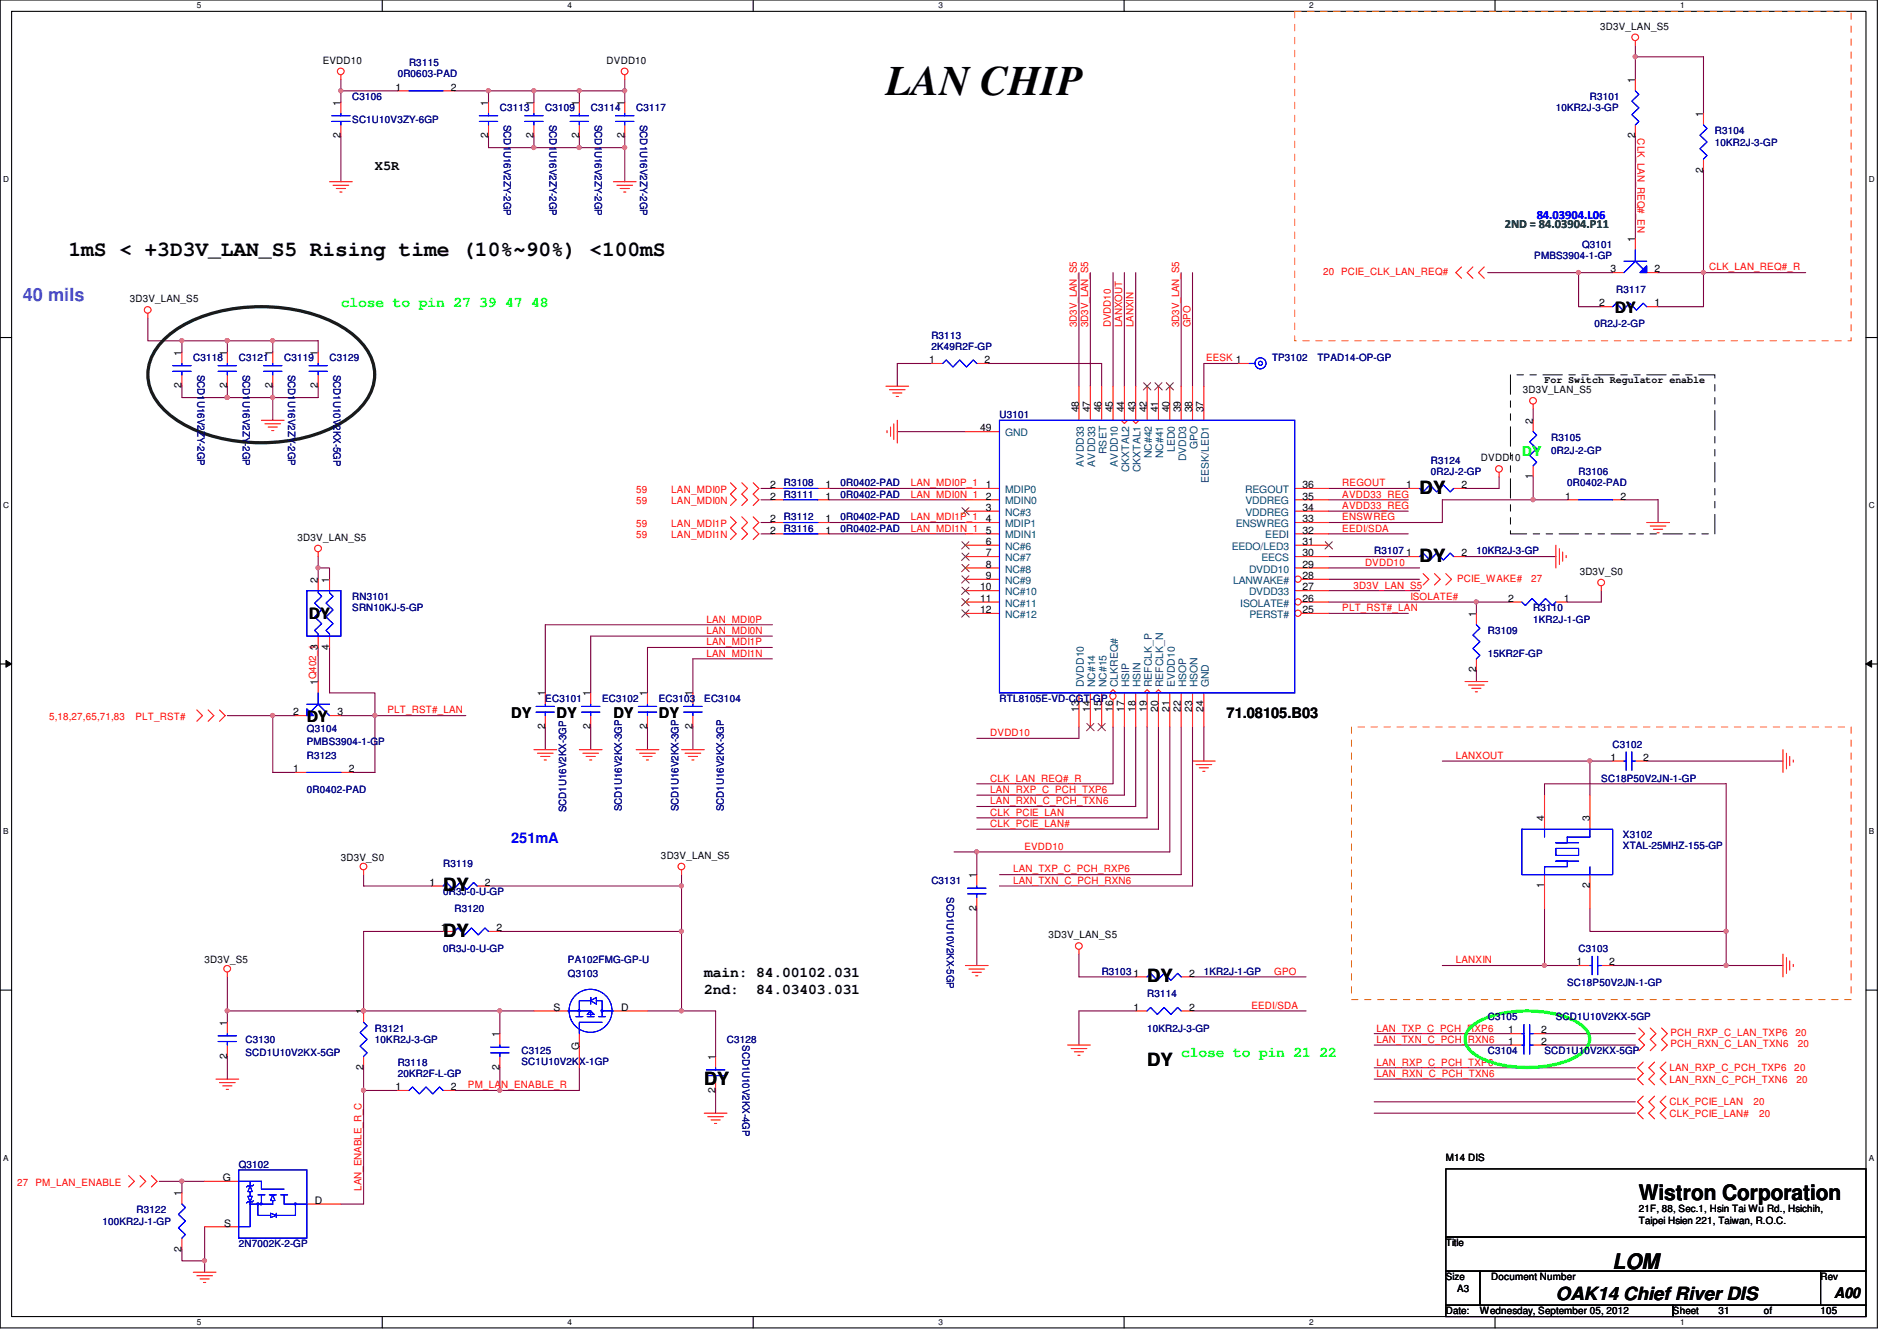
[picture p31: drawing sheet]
<svg xmlns="http://www.w3.org/2000/svg" width="297mm" height="210mm" viewBox="0 0 297 210" stroke-linecap="round" stroke-linejoin="round" font-family="sans-serif">
<defs><g id="words">
<text font-size="6.6" x="138.7" y="14.8">LAN CHIP</text>
<g font-size="3.3">
<text x="10.7" y="40.1">1mS &lt; +3D3V_LAN_S5 Rising time (10%~90%) &lt;100mS</text>
<text x="256.6" y="187.9">Wistron Corporation</text>
<text x="252.5" y="198.6">LOM</text>
</g>
<text font-size="2.8" fill="#0080ff" x="3.6" y="47.1">40 mils</text>
<g font-size="2.8">
<text x="252.9" y="48.9">DY</text>
<text x="222.3" y="77.3">DY</text>
<text x="222.3" y="88">DY</text>
<text x="48.4" y="96.9">DY</text>
<text x="48" y="112.9">DY</text>
<text x="69.4" y="139.5">DY</text>
<text x="69.4" y="146.6">DY</text>
<text x="179.6" y="153.8">DY</text>
<text x="179.6" y="166.9">DY</text>
<text x="110.3" y="169.8">DY</text>
<text x="243.6" y="203.5">OAK14 Chief River DIS</text>
</g>
<g font-size="2.3" fill="#0f0">
<text x="53.4" y="48.1">close to pin 27 39 47 48</text>
<text x="185" y="165.4">close to pin 21 22</text>
</g>
<g font-size="2.3">
<text x="80" y="112.4">DY</text>
<text x="87.2" y="112.4">DY</text>
<text x="96.1" y="112.4">DY</text>
<text x="103.2" y="112.4">DY</text>
<text x="192.1" y="112.4">71.08105.B03</text>
<text x="110.3" y="153">main: 84.00102.031</text>
<text x="110.3" y="155.5">2nd:</text>
<text x="118.4" y="155.5">84.03403.031</text>
<text x="287.2" y="203.2">A00</text>
</g>
<text font-size="2.3" fill="#00f" x="80" y="131.9">251mA</text>
<text font-size="2.1" x="58.7" y="26.6">X5R</text>
<text font-size="2.1" fill="#0f0" x="238.3" y="71.3">DY</text>
<text font-size="1.9" fill="#008000" x="235.6" y="35.6">2ND = 84.03904.P11</text>
<text font-size="1.9" fill="#00f" x="240.6" y="34.2">84.03904.L06</text>
<g font-size="1.6">
<text x="250.6" y="4.7">3D3V_LAN_S5</text>
<text x="50.5" y="10">EVDD10</text>
<text x="95" y="10">DVDD10</text>
<text x="53.3" y="16.6" transform="rotate(-90 53.3 16.6)">1</text>
<text x="61.9" y="14.2">1</text>
<text x="70.6" y="14.2">2</text>
<text x="76.5" y="16.6" transform="rotate(-90 76.5 16.6)">1</text>
<text x="83.6" y="16.6" transform="rotate(-90 83.6 16.6)">1</text>
<text x="90.7" y="16.6" transform="rotate(-90 90.7 16.6)">1</text>
<text x="97.8" y="16.6" transform="rotate(-90 97.8 16.6)">1</text>
<text x="256" y="13" transform="rotate(-90 256 13)">1</text>
<text x="53.3" y="21.7" transform="rotate(-90 53.3 21.7)">2</text>
<text x="76.5" y="21.7" transform="rotate(-90 76.5 21.7)">2</text>
<text x="83.6" y="21.7" transform="rotate(-90 83.6 21.7)">2</text>
<text x="90.7" y="21.7" transform="rotate(-90 90.7 21.7)">2</text>
<text x="97.8" y="21.7" transform="rotate(-90 97.8 21.7)">2</text>
<text x="256" y="21.7" transform="rotate(-90 256 21.7)">2</text>
<text x="266.7" y="18.3" transform="rotate(-90 266.7 18.3)">1</text>
<text x="266.7" y="27" transform="rotate(-90 266.7 27)">2</text>
<text x="256" y="37.9" transform="rotate(-90 256 37.9)">1</text>
<text x="20.3" y="47.3">3D3V_LAN_S5</text>
<text x="250.4" y="48">2</text>
<text x="252.2" y="42.6">3</text>
<text x="259.1" y="48">1</text>
<text x="259.1" y="42.6">2</text>
<text x="28.4" y="55.7" transform="rotate(-90 28.4 55.7)">1</text>
<text x="35.6" y="55.7" transform="rotate(-90 35.6 55.7)">1</text>
<text x="42.7" y="55.7" transform="rotate(-90 42.7 55.7)">1</text>
<text x="49.8" y="55.7" transform="rotate(-90 49.8 55.7)">1</text>
<text x="145.5" y="56.9">1</text>
<text x="154.2" y="56.9">2</text>
<text x="241.8" y="59.9">For Switch Regulator enable</text>
<text x="28.4" y="60.8" transform="rotate(-90 28.4 60.8)">2</text>
<text x="35.6" y="60.8" transform="rotate(-90 35.6 60.8)">2</text>
<text x="42.7" y="60.8" transform="rotate(-90 42.7 60.8)">2</text>
<text x="49.8" y="60.8" transform="rotate(-90 49.8 60.8)">2</text>
<text x="168.9" y="64.6" transform="rotate(-90 168.9 64.6)">48</text>
<text x="170.7" y="64.6" transform="rotate(-90 170.7 64.6)">47</text>
<text x="172.5" y="64.6" transform="rotate(-90 172.5 64.6)">46</text>
<text x="174.2" y="64.6" transform="rotate(-90 174.2 64.6)">45</text>
<text x="176" y="64.6" transform="rotate(-90 176 64.6)">44</text>
<text x="177.8" y="64.6" transform="rotate(-90 177.8 64.6)">43</text>
<text x="179.6" y="64.6" transform="rotate(-90 179.6 64.6)">42</text>
<text x="181.4" y="64.6" transform="rotate(-90 181.4 64.6)">41</text>
<text x="183.1" y="64.6" transform="rotate(-90 183.1 64.6)">40</text>
<text x="184.9" y="64.6" transform="rotate(-90 184.9 64.6)">39</text>
<text x="186.7" y="64.6" transform="rotate(-90 186.7 64.6)">38</text>
<text x="188.5" y="64.6" transform="rotate(-90 188.5 64.6)">37</text>
<text x="238.5" y="61.6">3D3V_LAN_S5</text>
<text x="153.5" y="67.5">49</text>
<text x="240" y="66.3" transform="rotate(-90 240 66.3)">2</text>
<text x="120.6" y="76.4">2</text>
<text x="129.3" y="76.4">1</text>
<text x="154.4" y="76.4">1</text>
<text x="204" y="76.4">36</text>
<text x="220.2" y="76.4">1</text>
<text x="228.9" y="76.4">2</text>
<text x="231.9" y="72.2">DVDD10</text>
<text x="240" y="75" transform="rotate(-90 240 75)">1</text>
<text x="120.6" y="81.7">2</text>
<text x="120.6" y="83.5">2</text>
<text x="120.6" y="78.2">2</text>
<text x="129.3" y="81.7">1</text>
<text x="129.3" y="83.5">1</text>
<text x="129.3" y="78.2">1</text>
<text x="154.4" y="80">3</text>
<text x="154.4" y="78.2">2</text>
<text x="154.4" y="81.7">4</text>
<text x="154.4" y="83.5">5</text>
<text x="204" y="78.2">35</text>
<text x="204" y="80">34</text>
<text x="204" y="83.5">32</text>
<text x="204" y="81.7">33</text>
<text x="245.1" y="78.2">1</text>
<text x="253.7" y="78.2">2</text>
<text x="46.6" y="84.7">3D3V_LAN_S5</text>
<text x="154.4" y="85.3">6</text>
<text x="154.4" y="87.1">7</text>
<text x="154.4" y="88.9">8</text>
<text x="204" y="88.9">29</text>
<text x="204" y="85.3">31</text>
<text x="204" y="87.1">30</text>
<text x="220.2" y="87.1">1</text>
<text x="228.9" y="87.1">2</text>
<text x="49.8" y="91.2" transform="rotate(-90 49.8 91.2)">2</text>
<text x="51.6" y="91.2" transform="rotate(-90 51.6 91.2)">1</text>
<text x="153.5" y="96">12</text>
<text x="153.5" y="92.4">10</text>
<text x="153.5" y="94.2">11</text>
<text x="154.4" y="90.6">9</text>
<text x="204" y="96">25</text>
<text x="204" y="92.4">27</text>
<text x="204" y="90.6">28</text>
<text x="204" y="94.2">26</text>
<text x="236.2" y="94.2">2</text>
<text x="244.9" y="94.2">1</text>
<text x="247.4" y="90">3D3V_S0</text>
<text x="49.8" y="101.7" transform="rotate(-90 49.8 101.7)">3</text>
<text x="51.6" y="101.7" transform="rotate(-90 51.6 101.7)">4</text>
<text x="231.1" y="96.6" transform="rotate(-90 231.1 96.6)">1</text>
<text x="49.8" y="107.2" transform="rotate(-90 49.8 107.2)">1Q402_1</text>
<text x="231.1" y="105.2" transform="rotate(-90 231.1 105.2)">2</text>
<text x="45.9" y="112">2</text>
<text x="52.8" y="112">3</text>
<text x="85.3" y="109" transform="rotate(-90 85.3 109)">1</text>
<text x="92.5" y="109" transform="rotate(-90 92.5 109)">1</text>
<text x="101.3" y="109" transform="rotate(-90 101.3 109)">1</text>
<text x="108.5" y="109" transform="rotate(-90 108.5 109)">1</text>
<text x="168.9" y="111.5" transform="rotate(-90 168.9 111.5)">13</text>
<text x="170.7" y="111.5" transform="rotate(-90 170.7 111.5)">14</text>
<text x="172.5" y="111.5" transform="rotate(-90 172.5 111.5)">15</text>
<text x="174.2" y="111.5" transform="rotate(-90 174.2 111.5)">16</text>
<text x="176" y="111.5" transform="rotate(-90 176 111.5)">17</text>
<text x="177.8" y="111.5" transform="rotate(-90 177.8 111.5)">18</text>
<text x="179.6" y="111.5" transform="rotate(-90 179.6 111.5)">19</text>
<text x="181.4" y="111.5" transform="rotate(-90 181.4 111.5)">20</text>
<text x="183.1" y="111.5" transform="rotate(-90 183.1 111.5)">21</text>
<text x="184.9" y="111.5" transform="rotate(-90 184.9 111.5)">22</text>
<text x="186.7" y="111.5" transform="rotate(-90 186.7 111.5)">23</text>
<text x="188.5" y="111.5" transform="rotate(-90 188.5 111.5)">24</text>
<text x="85.3" y="114.1" transform="rotate(-90 85.3 114.1)">2</text>
<text x="92.5" y="114.1" transform="rotate(-90 92.5 114.1)">2</text>
<text x="101.3" y="114.1" transform="rotate(-90 101.3 114.1)">2</text>
<text x="108.5" y="114.1" transform="rotate(-90 108.5 114.1)">2</text>
<text x="252.2" y="119.1">1</text>
<text x="257.3" y="119.1">2</text>
<text x="45.9" y="120.9">1</text>
<text x="54.6" y="120.9">2</text>
<text x="241.8" y="128.6" transform="rotate(-90 241.8 128.6)">4</text>
<text x="248.9" y="128.6" transform="rotate(-90 248.9 128.6)">3</text>
<text x="53.4" y="134.8">3D3V_S0</text>
<text x="103.5" y="134.5">3D3V_LAN_S5</text>
<text x="152.9" y="137.5" transform="rotate(-90 152.9 137.5)">1</text>
<text x="67.3" y="138.6">1</text>
<text x="75.9" y="138.6">2</text>
<text x="152.9" y="142.6" transform="rotate(-90 152.9 142.6)">2</text>
<text x="241.8" y="139" transform="rotate(-90 241.8 139)">1</text>
<text x="248.9" y="139" transform="rotate(-90 248.9 139)">2</text>
<text x="69" y="145.8">1</text>
<text x="77.7" y="145.8">2</text>
<text x="164.2" y="146.9">3D3V_LAN_S5</text>
<text x="32" y="150.8">3D3V_S5</text>
<text x="177.5" y="152.9">1</text>
<text x="186.2" y="152.9">2</text>
<text x="246.8" y="151.1">1</text>
<text x="252" y="151.1">2</text>
<text x="35.6" y="160.6" transform="rotate(-90 35.6 160.6)">1</text>
<text x="56.9" y="158.8" transform="rotate(-90 56.9 158.8)">1</text>
<text x="86.7" y="158.2">S</text>
<text x="97.3" y="158.2">D</text>
<text x="177.5" y="158.2">1</text>
<text x="186.2" y="158.2">2</text>
<text x="236.2" y="161.8">1</text>
<text x="241.3" y="161.8">2</text>
<text x="35.6" y="165.7" transform="rotate(-90 35.6 165.7)">2</text>
<text x="56.9" y="167.5" transform="rotate(-90 56.9 167.5)">2</text>
<text x="78.2" y="167.5" transform="rotate(-90 78.2 167.5)">2</text>
<text x="78.2" y="162.3" transform="rotate(-90 78.2 162.3)">1</text>
<text x="90.7" y="164.3" transform="rotate(-90 90.7 164.3)">G</text>
<text x="112" y="165.9" transform="rotate(-90 112 165.9)">1</text>
<text x="236.2" y="163.5">1</text>
<text x="241.3" y="163.5">2</text>
<text x="61.9" y="170.6">1</text>
<text x="70.6" y="170.6">2</text>
<text x="112" y="171" transform="rotate(-90 112 171)">2</text>
<text x="34.9" y="184.9">G</text>
<text x="226.4" y="181.7">M14 DIS</text>
<text x="28.4" y="187.2" transform="rotate(-90 28.4 187.2)">1</text>
<text x="35.1" y="192">S</text>
<text x="49.3" y="188.4">D</text>
<text x="256.6" y="189.7">21F, 88, Sec.1, Hsin Tai Wu Rd., Hsichih,</text>
<text x="256.6" y="191.6">Taipei Hsien 221, Taiwan, R.O.C.</text>
<text x="28.4" y="195.9" transform="rotate(-90 28.4 195.9)">2</text>
<text x="226.4" y="195.1">Title</text>
<text x="226.4" y="200.4">Size</text>
<text x="228.2" y="202.2">A3</text>
<text x="233.5" y="200.4">Document Number</text>
<text x="285.1" y="200.4">Rev</text>
<text x="226.4" y="205.7">Date:</text>
<text x="231.7" y="205.7">Wednesday, September 05, 2012</text>
<text x="262" y="205.7">Sheet</text>
<text x="269.1" y="205.7">31</text>
<text x="276.2" y="205.7">of</text>
<text x="285.1" y="205.7">105</text>
</g>
<g font-size="1.6" fill="#000080">
<text x="64" y="10.3">R3115</text>
<text x="55.2" y="15.7">C3106</text>
<text x="62.3" y="12.1">0R0603-PAD</text>
<text x="78.3" y="17.4">C3113</text>
<text x="85.4" y="17.4">C3109</text>
<text x="92.5" y="17.4">C3114</text>
<text x="99.6" y="17.4">C3117</text>
<text x="243.6" y="17.4">10KR2J-3-GP</text>
<text x="249" y="15.7">R3101</text>
<text x="55.2" y="19.2">SC1U10V3ZY-6GP</text>
<text x="78.9" y="19.6" transform="rotate(90 78.9 19.6)">SCD1U16V2ZY-2GP</text>
<text x="86" y="19.6" transform="rotate(90 86 19.6)">SCD1U16V2ZY-2GP</text>
<text x="93.1" y="19.6" transform="rotate(90 93.1 19.6)">SCD1U16V2ZY-2GP</text>
<text x="100.2" y="19.6" transform="rotate(90 100.2 19.6)">SCD1U16V2ZY-2GP</text>
<text x="268.5" y="21">R3104</text>
<text x="268.5" y="22.8">10KR2J-3-GP</text>
<text x="240.2" y="40.6">PMBS3904-1-GP</text>
<text x="247.7" y="38.8">Q3101</text>
<text x="253.1" y="45.9">R3117</text>
<text x="145.8" y="53">R3113</text>
<text x="249.7" y="51.2">0R2J-2-GP</text>
<text x="30.3" y="56.6">C3118</text>
<text x="30.9" y="58.7" transform="rotate(90 30.9 58.7)">SCD1U16V2ZY-2GP</text>
<text x="37.4" y="56.6">C3121</text>
<text x="38" y="58.7" transform="rotate(90 38 58.7)">SCD1U16V2ZY-2GP</text>
<text x="44.5" y="56.6">C3119</text>
<text x="45.1" y="58.7" transform="rotate(90 45.1 58.7)">SCD1U16V2ZY-2GP</text>
<text x="51.6" y="56.6">C3129</text>
<text x="52.2" y="58.7" transform="rotate(90 52.2 58.7)">SCD1U10V2KX-5GP</text>
<text x="145.8" y="54.8">2K49R2F-GP</text>
<text x="199.2" y="56.6">TP3102</text>
<text x="206.3" y="56.6">TPAD14-OP-GP</text>
<text x="156.5" y="65.4">U3101</text>
<text x="242.9" y="69">R3105</text>
<text x="242.9" y="71.1">0R2J-2-GP</text>
<text x="122.7" y="76.1">R3108</text>
<text x="122.7" y="77.9">R3111</text>
<text x="131.6" y="76.1">0R0402-PAD</text>
<text x="131.6" y="77.9">0R0402-PAD</text>
<text x="224.1" y="72.6">R3124</text>
<text x="224.1" y="74.3">0R2J-2-GP</text>
<text x="245.4" y="76.1">0R0402-PAD</text>
<text x="247.2" y="74.3">R3106</text>
<text x="122.7" y="81.4">R3112</text>
<text x="122.7" y="83.2">R3116</text>
<text x="131.6" y="81.4">0R0402-PAD</text>
<text x="131.6" y="83.2">0R0402-PAD</text>
<text x="215.2" y="86.8">R3107</text>
<text x="231.2" y="86.8">10KR2J-3-GP</text>
<text x="55.2" y="93.9">RN3101</text>
<text x="55.2" y="95.7">SRN10KJ-5-GP</text>
<text x="240.1" y="95.7">R3110</text>
<text x="233" y="99.2">R3109</text>
<text x="240.1" y="97.5">1KR2J-1-GP</text>
<text x="233" y="102.8">15KR2F-GP</text>
<text x="85.4" y="109.9">EC3101</text>
<text x="94.3" y="109.9">EC3102</text>
<text x="103.2" y="109.9">EC3103</text>
<text x="110.3" y="109.9">EC3104</text>
<text x="156.5" y="109.9">RTL8105E-VD-CGT-GP</text>
<text x="48" y="118.8">R3123</text>
<text x="48" y="114.5">Q3104</text>
<text x="48" y="116.7">PMBS3904-1-GP</text>
<text x="252.5" y="117">C3102</text>
<text x="48" y="124.1">0R0402-PAD</text>
<text x="250.7" y="122.3">SC18P50V2JN-1-GP</text>
<text x="88.6" y="127.1" transform="rotate(-90 88.6 127.1)">SCD1U16V2KX-3GP</text>
<text x="97.4" y="127" transform="rotate(-90 97.4 127)">SCD1U16V2KX-3GP</text>
<text x="106.3" y="127" transform="rotate(-90 106.3 127)">SCD1U16V2KX-3GP</text>
<text x="113.4" y="127" transform="rotate(-90 113.4 127)">SCD1U16V2KX-3GP</text>
<text x="254.1" y="131.2">X3102</text>
<text x="69.4" y="135.7">R3119</text>
<text x="254.1" y="132.8">XTAL-25MHZ-155-GP</text>
<text x="69.4" y="140.1">0R3J-0-U-GP</text>
<text x="71.2" y="142.8">R3120</text>
<text x="145.8" y="138.3">C3131</text>
<text x="148.2" y="140.5" transform="rotate(90 148.2 140.5)">SCD1U10V2KX-5GP</text>
<text x="69.4" y="149">0R3J-0-U-GP</text>
<text x="247.2" y="149">C3103</text>
<text x="88.9" y="152.9">Q3103</text>
<text x="88.9" y="150.8">PA102FMG-GP-U</text>
<text x="172.5" y="152.6">R3103</text>
<text x="188.5" y="152.6">1KR2J-1-GP</text>
<text x="245.4" y="154.3">SC18P50V2JN-1-GP</text>
<text x="58.7" y="161.5">R3121</text>
<text x="179.6" y="156.1">R3114</text>
<text x="179.6" y="161.5">10KR2J-3-GP</text>
<text x="233" y="159.7">C3105</text>
<text x="243.6" y="159.7">SCD1U10V2KX-5GP</text>
<text x="38.4" y="163.2">C3130</text>
<text x="38.4" y="165.4">SCD1U10V2KX-5GP</text>
<text x="58.7" y="163.2">10KR2J-3-GP</text>
<text x="62.3" y="166.8">R3118</text>
<text x="81.7" y="165">C3125</text>
<text x="81.7" y="166.6">SC1U10V2KX-1GP</text>
<text x="113.8" y="163.2">C3128</text>
<text x="116.2" y="163.6" transform="rotate(90 116.2 163.6)">SCD1U10V2KX-4GP</text>
<text x="233" y="165">C3104</text>
<text x="241.8" y="165">SCD1U10V2KX-5GP</text>
<text x="62.3" y="168.6">20KR2F-L-GP</text>
<text x="37.4" y="182.8">Q3102</text>
<text x="16" y="191.7">100KR2J-1-GP</text>
<text x="21.4" y="189.9">R3122</text>
<text x="37.4" y="195.2">2N7002K-2-GP</text>
</g>
<g font-size="1.6" fill="#f00">
<text x="256.4" y="21.7" transform="rotate(90 256.4 21.7)">CLK_LAN_REQ#_EN</text>
<text x="207.2" y="43.1">20 PCIE_CLK_LAN_REQ#</text>
<text x="267.6" y="42.3">CLK_LAN_REQ#_R</text>
<text x="168.6" y="51.2" transform="rotate(-90 168.6 51.2)">3D3V_LAN_S5</text>
<text x="170.4" y="51.2" transform="rotate(-90 170.4 51.2)">3D3V_LAN_S5</text>
<text x="173.9" y="51.2" transform="rotate(-90 173.9 51.2)">DVDD10</text>
<text x="175.7" y="51.2" transform="rotate(-90 175.7 51.2)">LANXOUT</text>
<text x="177.5" y="51.2" transform="rotate(-90 177.5 51.2)">LANXIN</text>
<text x="184.6" y="51.2" transform="rotate(-90 184.6 51.2)">3D3V_LAN_S5</text>
<text x="186.4" y="51.2" transform="rotate(-90 186.4 51.2)">GPO</text>
<text x="188.8" y="56.6">EESK 1</text>
<text x="99.6" y="77.2">59</text>
<text x="105.1" y="77.2">LAN_MDI0P</text>
<text x="142.6" y="77.9">LAN_MDI0N_1</text>
<text x="142.6" y="76.1">LAN_MDI0P_1</text>
<text x="210.2" y="77.9">AVDD33_REG</text>
<text x="210.2" y="76.1">REGOUT</text>
<text x="99.6" y="82.5">59</text>
<text x="99.6" y="79">59</text>
<text x="105.1" y="82.5">LAN_MDI1P</text>
<text x="105.1" y="79">LAN_MDI0N</text>
<text x="142.6" y="83.2">LAN_MDI1N_1</text>
<text x="142.6" y="81.4">LAN_MDI1P_1</text>
<text x="210.2" y="79.7">AVDD33_REG</text>
<text x="210.2" y="81.4">ENSWREG</text>
<text x="210.2" y="83.2">EEDI/SDA</text>
<text x="99.6" y="84.3">59</text>
<text x="105.1" y="84.3">LAN_MDI1N</text>
<text x="213.7" y="88.6">DVDD10</text>
<text x="210.2" y="95.7">PLT_RST#_LAN</text>
<text x="212" y="92.1">3D3V_LAN_S5</text>
<text x="220.8" y="93.9">ISOLATE#</text>
<text x="228.2" y="91.1">PCIE_WAKE#</text>
<text x="239.7" y="91.1">27</text>
<text x="110.6" y="97.5">LAN_MDI0P</text>
<text x="110.6" y="99.2">LAN_MDI0N</text>
<text x="110.6" y="101">LAN_MDI1P</text>
<text x="110.6" y="102.8">LAN_MDI1N</text>
<text x="7.7" y="112.7">5,18,27,65,71,83</text>
<text x="21.2" y="112.7">PLT_RST#</text>
<text x="60.7" y="111.7">PLT_RST#_LAN</text>
<text x="155.1" y="115.2">DVDD10</text>
<text x="228" y="118.8">LANXOUT</text>
<text x="155.1" y="124.1">LAN_RXP_C_PCH_TXP6</text>
<text x="155.1" y="125.9">LAN_RXN_C_PCH_TXN6</text>
<text x="155.1" y="122.3">CLK_LAN_REQ#_R</text>
<text x="155.1" y="129.5">CLK_PCIE_LAN#</text>
<text x="155.1" y="127.7">CLK_PCIE_LAN</text>
<text x="158.6" y="136.6">LAN_TXP_C_PCH_RXP6</text>
<text x="160.4" y="133">EVDD10</text>
<text x="158.6" y="138.3">LAN_TXN_C_PCH_RXN6</text>
<text x="199.5" y="152.6">GPO</text>
<text x="228" y="150.8">LANXIN</text>
<text x="196" y="157.9">EEDI/SDA</text>
<text x="215.5" y="161.5">LAN_TXP_C_PCH_RXP6</text>
<text x="215.5" y="163.2">LAN_TXN_C_PCH_RXN6</text>
<text x="215.5" y="166.8">LAN_RXP_C_PCH_TXP6</text>
<text x="261.4" y="167.7">LAN_RXP_C_PCH_TXP6</text>
<text x="261.6" y="162.2">PCH_RXP_C_LAN_TXP6</text>
<text x="261.6" y="164">PCH_RXN_C_LAN_TXN6</text>
<text x="281" y="167.7">20</text>
<text x="281.1" y="162.2">20</text>
<text x="281.5" y="164">20</text>
<text x="73.3" y="170.3">PM_LAN_ENABLE_R</text>
<text x="215.5" y="168.6">LAN_RXN_C_PCH_TXN6</text>
<text x="261.4" y="169.5">LAN_RXN_C_PCH_TXN6</text>
<text x="261.4" y="173">CLK_PCIE_LAN</text>
<text x="274.6" y="173">20</text>
<text x="281.3" y="169.5">20</text>
<text x="261.4" y="174.8">CLK_PCIE_LAN#</text>
<text x="275.5" y="174.8">20</text>
<text x="2.7" y="185.6">27 PM_LAN_ENABLE</text>
<text x="56.6" y="186.4" transform="rotate(-90 56.6 186.4)">LAN_ENABLE_R_C</text>
</g>
<g font-size="1.6" fill="#004080">
<text x="157.4" y="68.3">GND</text>
<text x="173.3" y="71.1" transform="rotate(-90 173.3 71.1)">RSET</text>
<text x="180.4" y="71.7" transform="rotate(-90 180.4 71.7)">NC#42</text>
<text x="182.2" y="71.7" transform="rotate(-90 182.2 71.7)">NC#41</text>
<text x="183.9" y="70.7" transform="rotate(-90 183.9 70.7)">LED0</text>
<text x="187.5" y="70.3" transform="rotate(-90 187.5 70.3)">GPO</text>
<text x="157.4" y="77.2">MDIP0</text>
<text x="169.7" y="73" transform="rotate(-90 169.7 73)">AVDD33</text>
<text x="171.5" y="73" transform="rotate(-90 171.5 73)">AVDD33</text>
<text x="175" y="73" transform="rotate(-90 175 73)">AVDD10</text>
<text x="176.8" y="74" transform="rotate(-90 176.8 74)">CKXTAL2</text>
<text x="178.6" y="74" transform="rotate(-90 178.6 74)">CKXTAL1</text>
<text x="185.7" y="72.2" transform="rotate(-90 185.7 72.2)">DVDD3</text>
<text x="189.3" y="75.6" transform="rotate(-90 189.3 75.6)">EESK/LED1</text>
<text x="195" y="77.2">REGOUT</text>
<text x="157.4" y="80.7">NC#3</text>
<text x="157.4" y="79">MDIN0</text>
<text x="157.4" y="82.5">MDIP1</text>
<text x="193.5" y="82.5">ENSWREG</text>
<text x="195" y="79">VDDREG</text>
<text x="195" y="80.7">VDDREG</text>
<text x="157.4" y="86.1">NC#6</text>
<text x="157.4" y="84.3">MDIN1</text>
<text x="157.4" y="87.8">NC#7</text>
<text x="157.4" y="89.6">NC#8</text>
<text x="192.9" y="86.1">EEDO/LED3</text>
<text x="195.6" y="89.6">DVDD10</text>
<text x="197.5" y="87.8">EECS</text>
<text x="198.1" y="84.3">EEDI</text>
<text x="157.4" y="91.4">NC#9</text>
<text x="157.4" y="93.2">NC#10</text>
<text x="157.4" y="95">NC#11</text>
<text x="193.1" y="91.4">LANWAKE#</text>
<text x="194.2" y="95">ISOLATE#</text>
<text x="195.6" y="93.2">DVDD33</text>
<text x="157.4" y="96.7">NC#12</text>
<text x="195.7" y="96.7">PERST#</text>
<text x="169.7" y="107.6" transform="rotate(-90 169.7 107.6)">DVDD10</text>
<text x="171.5" y="107.6" transform="rotate(-90 171.5 107.6)">NC#14</text>
<text x="173.3" y="107.6" transform="rotate(-90 173.3 107.6)">NC#15</text>
<text x="175" y="107.6" transform="rotate(-90 175 107.6)">CLKREQ#</text>
<text x="176.8" y="107.6" transform="rotate(-90 176.8 107.6)">HSIP</text>
<text x="178.6" y="107.6" transform="rotate(-90 178.6 107.6)">HSIN</text>
<text x="180.4" y="107.6" transform="rotate(-90 180.4 107.6)">REFCLK_P</text>
<text x="182.2" y="107.6" transform="rotate(-90 182.2 107.6)">REFCLK_N</text>
<text x="183.9" y="107.6" transform="rotate(-90 183.9 107.6)">EVDD10</text>
<text x="185.7" y="107.6" transform="rotate(-90 185.7 107.6)">HSOP</text>
<text x="187.5" y="107.6" transform="rotate(-90 187.5 107.6)">HSON</text>
<text x="189.3" y="107.6" transform="rotate(-90 189.3 107.6)">GND</text>
</g>
<g font-size="1.3">
<text x="30.8" y="1.3">5</text>
<text x="88.9" y="1.3">4</text>
<text x="146.9" y="1.3">3</text>
<text x="205" y="1.3">2</text>
<text x="263.1" y="1.3">1</text>
<text x=".5" y="28.4">D</text>
<text x="292.6" y="28.4">D</text>
<text x=".5" y="79.5">C</text>
<text x="292.6" y="79.5">C</text>
<text x=".5" y="130.6">B</text>
<text x="292.6" y="130.6">B</text>
<text x=".5" y="181.7">A</text>
<text x="292.6" y="181.7">A</text>
<text x="30.8" y="207.4">5</text>
<text x="88.9" y="207.4">4</text>
<text x="146.9" y="207.4">3</text>
<text x="205" y="207.4">2</text>
<text x="263.1" y="207.4">1</text>
</g>
</g></defs>
<path d="M0 0h294v207.9h-294zM1.8 1.8h290.4v204.3h-290.4z" fill="none" stroke="#000" stroke-width=".17"/>
<g fill="#fff">
<path d="M30.8 .2h.7v1.4h-.7z"/>
<path d="M30.8 206.2h.7v1.4h-.7z"/>
</g>
<path d="M59.9 0v1.8M59.9 206.1v1.8" fill="none" stroke="#000" stroke-width=".17"/>
<g fill="#fff">
<path d="M88.9 .2h.6v1.4h-.6z"/>
<path d="M88.9 206.2h.6v1.4h-.6z"/>
</g>
<path d="M117.9 0v1.8M117.9 206.1v1.8" fill="none" stroke="#000" stroke-width=".17"/>
<g fill="#fff">
<path d="M146.9 .2h.7v1.4h-.7z"/>
<path d="M146.9 206.2h.7v1.4h-.7z"/>
</g>
<path d="M176 0v1.8M176 206.1v1.8" fill="none" stroke="#000" stroke-width=".17"/>
<g fill="#fff">
<path d="M205 .2h.7v1.4h-.7z"/>
<path d="M205 206.2h.7v1.4h-.7z"/>
</g>
<path d="M234.1 0v1.8M234.1 206.1v1.8" fill="none" stroke="#000" stroke-width=".17"/>
<g fill="#fff">
<path d="M263.1 .2h.7v1.4h-.7z"/>
<path d="M263.1 206.2h.7v1.4h-.7z"/>
<path d="M.5 27.3h.9v1.4h-.9z"/>
<path d="M292.6 27.3h.9v1.4h-.9z"/>
<path d="M.5 78.4h.9v1.4h-.9z"/>
<path d="M292.6 78.4h.9v1.4h-.9z"/>
</g>
<path d="M0 52.8h1.8M292.2 52.8h1.8" fill="none" stroke="#000" stroke-width=".17"/>
<g fill="#fff">
<path d="M.5 129.5h.8v1.4h-.8z"/>
<path d="M292.6 129.5h.9v1.4h-.9z"/>
</g>
<path d="M0 103.9h1.8M292.2 103.9h1.8" fill="none" stroke="#000" stroke-width=".17"/>
<path d="M.9 103.4l.9 .5-.9 .5zM292.2 103.9l.9-.5v1z" fill="#000"/>
<path d="M.9 103.4l.9 .5-.9 .5zM292.2 103.9l.9-.5v1z" fill="none" stroke="#000" stroke-width=".16"/>
<g fill="#fff">
<path d="M.5 180.5h.8v1.4h-.8z"/>
<path d="M292.6 180.5h.9v1.4h-.9z"/>
</g>
<path d="M0 155h1.8M292.2 155h1.8" fill="none" stroke="#000" stroke-width=".17"/>
<path d="M85.4 113.8v3.5M120.9 103.1h-12.4v5.4M56.9 158.2h21.4v3.6M78.3 167.1v3.6h-7.1" fill="none" stroke="#800040" stroke-width=".17"/>
<circle cx="56.9" cy="158.2" r=".32" fill="#f0f"/>
<circle cx="56.9" cy="158.2" r=".32" fill="none" stroke="#f0f" stroke-width=".17"/>
<path d="M270.3 122.7v23.1h-21.3v-3.6" fill="none" stroke="#800040" stroke-width=".17"/>
<circle cx="270.3" cy="145.8" r=".32" fill="#f0f"/>
<circle cx="270.3" cy="145.8" r=".32" fill="none" stroke="#f0f" stroke-width=".17"/>
<path d="M225.8 119.1h23.2v5.4M270.3 122.7h-28.5v1.8M241.8 151.1h5.4M270.3 145.8v5.3h-17.8" fill="none" stroke="#800040" stroke-width=".17"/>
<circle cx="248.9" cy="119.1" r=".32" fill="#f0f"/>
<circle cx="248.9" cy="119.1" r=".32" fill="none" stroke="#f0f" stroke-width=".17"/>
<path d="M249 119.1h3.5M257.8 119.1h21.4M241.8 142.2v8.9M270.3 151.1h8.9" fill="none" stroke="#800040" stroke-width=".17"/>
<circle cx="270.3" cy="151.1" r=".32" fill="#f0f"/>
<circle cx="270.3" cy="151.1" r=".32" fill="none" stroke="#f0f" stroke-width=".17"/>
<path d="M225.8 151.1h16" fill="none" stroke="#800040" stroke-width=".17"/>
<circle cx="241.8" cy="151.1" r=".32" fill="#f0f"/>
<circle cx="241.8" cy="151.1" r=".32" fill="none" stroke="#f0f" stroke-width=".17"/>
<path d="M97.8 14.2v1.8M119.2 76.5h1.7M119.2 78.2h1.7M129.8 78.2h21.4M129.8 76.5h21.4M85.4 97.8v10.7M119.2 81.8h1.7M119.2 83.6h1.7M129.8 83.6h21.4M129.8 81.8h21.4M208.1 90.7h14.2" fill="none" stroke="#800040" stroke-width=".17"/>
<circle cx="97.8" cy="14.2" r=".32" fill="#f0f"/>
<circle cx="97.8" cy="14.2" r=".32" fill="none" stroke="#f0f" stroke-width=".17"/>
<path d="M90.7 14.2h7.1" fill="none" stroke="#800040" stroke-width=".17"/>
<circle cx="90.7" cy="14.2" r=".32" fill="#f0f"/>
<circle cx="90.7" cy="14.2" r=".32" fill="none" stroke="#f0f" stroke-width=".17"/>
<path d="M97.8 23.1v5.3M140.5 56.9h5.3M208.1 94.2h23.1M250.7 92.5v1.7h-5.3M231.2 104.9v1.8" fill="none" stroke="#800040" stroke-width=".17"/>
<circle cx="231.2" cy="94.2" r=".32" fill="#f0f"/>
<circle cx="231.2" cy="94.2" r=".32" fill="none" stroke="#f0f" stroke-width=".17"/>
<path d="M42.7 62.2v3.6M236.5 94.2h-5.3v1.8" fill="none" stroke="#800040" stroke-width=".17"/>
<circle cx="42.7" cy="62.2" r=".32" fill="#f0f"/>
<circle cx="42.7" cy="62.2" r=".32" fill="none" stroke="#f0f" stroke-width=".17"/>
<path d="M208.1 96h12.4M106.7 158.2h5.4v7.2M56.9 167.1v3.6M78.3 170.7h12.4M112.1 170.7v3.5M53.4 188.5h3.5" fill="none" stroke="#800040" stroke-width=".17"/>
<circle cx="78.2" cy="170.7" r=".32" fill="#f0f"/>
<circle cx="78.2" cy="170.7" r=".32" fill="none" stroke="#f0f" stroke-width=".17"/>
<path d="M106.7 145.8v12.4M56.9 170.7h5.4" fill="none" stroke="#800040" stroke-width=".17"/>
<circle cx="106.7" cy="158.2" r=".32" fill="#f0f"/>
<circle cx="106.7" cy="158.2" r=".32" fill="none" stroke="#f0f" stroke-width=".17"/>
<circle cx="106.7" cy="145.8" r=".32" fill="#f0f"/>
<circle cx="106.7" cy="145.8" r=".32" fill="none" stroke="#f0f" stroke-width=".17"/>
<path d="M106.7 136.9v1.8h-30.2M56.9 145.8v12.4h-21.3v-5.3M78.3 145.8h28.4M101.4 158.2h5.3" fill="none" stroke="#800040" stroke-width=".17"/>
<circle cx="56.9" cy="158.2" r=".32" fill="#f0f"/>
<circle cx="56.9" cy="158.2" r=".32" fill="none" stroke="#f0f" stroke-width=".17"/>
<circle cx="35.6" cy="158.2" r=".32" fill="#f0f"/>
<circle cx="35.6" cy="158.2" r=".32" fill="none" stroke="#f0f" stroke-width=".17"/>
<path d="M85.4 97.8h35.5M56.9 136.9v1.8h10.7M35.6 158.2v1.8M56.9 145.8h12.5M78.3 158.2h5.3" fill="none" stroke="#800040" stroke-width=".17"/>
<circle cx="78.2" cy="158.2" r=".32" fill="#f0f"/>
<circle cx="78.2" cy="158.2" r=".32" fill="none" stroke="#f0f" stroke-width=".17"/>
<path d="M106.7 138.7v7.1" fill="none" stroke="#800040" stroke-width=".17"/>
<circle cx="106.7" cy="138.7" r=".32" fill="#f0f"/>
<circle cx="106.7" cy="138.7" r=".32" fill="none" stroke="#f0f" stroke-width=".17"/>
<path d="M35.6 165.4v3.5M56.9 170.7v17.8M90.7 167.1v3.6" fill="none" stroke="#800040" stroke-width=".17"/>
<circle cx="56.9" cy="170.7" r=".32" fill="#f0f"/>
<circle cx="56.9" cy="170.7" r=".32" fill="none" stroke="#f0f" stroke-width=".17"/>
<path d="M28.5 53.3h7.1M168.9 42.7v17.8M185 42.7v17.8M208.1 80h12.4M176.1 113.8v10.7h-23.2M181.4 113.8v16h-28.5M188.5 113.8v5.3M186.7 158.2h17.8" fill="none" stroke="#800040" stroke-width=".17"/>
<circle cx="28.5" cy="53.3" r=".32" fill="#f0f"/>
<circle cx="28.5" cy="53.3" r=".32" fill="none" stroke="#f0f" stroke-width=".17"/>
<path d="M35.6 53.3h7.1" fill="none" stroke="#800040" stroke-width=".17"/>
<circle cx="42.7" cy="53.3" r=".32" fill="#f0f"/>
<circle cx="42.7" cy="53.3" r=".32" fill="none" stroke="#f0f" stroke-width=".17"/>
<circle cx="35.6" cy="53.3" r=".32" fill="#f0f"/>
<circle cx="35.6" cy="53.3" r=".32" fill="none" stroke="#f0f" stroke-width=".17"/>
<path d="M35.6 62.2h7.1" fill="none" stroke="#800040" stroke-width=".17"/>
<circle cx="35.6" cy="62.2" r=".32" fill="#f0f"/>
<circle cx="35.6" cy="62.2" r=".32" fill="none" stroke="#f0f" stroke-width=".17"/>
<path d="M23.2 53.3h5.3M35.6 53.3v1.8" fill="none" stroke="#800040" stroke-width=".17"/>
<circle cx="35.6" cy="53.3" r=".32" fill="#f0f"/>
<circle cx="35.6" cy="53.3" r=".32" fill="none" stroke="#f0f" stroke-width=".17"/>
<path d="M28.5 62.2h7.1" fill="none" stroke="#800040" stroke-width=".17"/>
<circle cx="35.6" cy="62.2" r=".32" fill="#f0f"/>
<circle cx="35.6" cy="62.2" r=".32" fill="none" stroke="#f0f" stroke-width=".17"/>
<path d="M28.5 53.3v1.8M42.7 53.3v1.8M28.5 60.5v1.7M35.6 60.5v1.7M42.7 60.5v1.7M259.6 78.2v3.6M186.7 113.8v24.9h-30.2M152.9 133.3h30.3M186.7 152.9h17.8" fill="none" stroke="#800040" stroke-width=".17"/>
<circle cx="152.9" cy="133.3" r=".32" fill="#f0f"/>
<circle cx="152.9" cy="133.3" r=".32" fill="none" stroke="#f0f" stroke-width=".17"/>
<g fill="none" stroke="#800040" stroke-width=".17">
<path d="M53.4 14.2h8.9M97.8 12.4v1.8M97.8 21.3v1.8M140.5 56.9v3.6M174.3 42.7v17.8M176.1 42.7v17.8M240.1 74.7v3.5M208.1 81.8h17.7M208.1 87.1h12.4M229.4 87.1h14.2M177.8 113.8v12.4h-24.9M183.2 113.8v19.5"/>
<path d="M149.4 133.3h3.5v3.6M152.9 142.2v8.9M168.9 149.4v3.5h8.9M168.9 158.2h8.9"/>
</g>
<circle cx="53.4" cy="14.2" r=".32" fill="#f0f"/>
<circle cx="53.4" cy="14.2" r=".32" fill="none" stroke="#f0f" stroke-width=".17"/>
<path d="M53.4 14.2v1.8M71.2 14.2h5.3M83.6 14.2h7.1M53.4 21.3v7.1" fill="none" stroke="#800040" stroke-width=".17"/>
<circle cx="83.6" cy="14.2" r=".32" fill="#f0f"/>
<circle cx="83.6" cy="14.2" r=".32" fill="none" stroke="#f0f" stroke-width=".17"/>
<path d="M76.5 14.2h7.1" fill="none" stroke="#800040" stroke-width=".17"/>
<circle cx="76.5" cy="14.2" r=".32" fill="#f0f"/>
<circle cx="76.5" cy="14.2" r=".32" fill="none" stroke="#f0f" stroke-width=".17"/>
<path d="M83.6 23.1h7.1" fill="none" stroke="#800040" stroke-width=".17"/>
<circle cx="83.6" cy="23.1" r=".32" fill="#f0f"/>
<circle cx="83.6" cy="23.1" r=".32" fill="none" stroke="#f0f" stroke-width=".17"/>
<path d="M76.5 14.2v1.8M83.6 14.2v1.8M90.7 14.2v1.8M76.5 21.3v1.8h7.1v-1.8M90.7 21.3v1.8h7.1" fill="none" stroke="#800040" stroke-width=".17"/>
<circle cx="97.8" cy="23.1" r=".32" fill="#f0f"/>
<circle cx="97.8" cy="23.1" r=".32" fill="none" stroke="#f0f" stroke-width=".17"/>
<circle cx="90.7" cy="23.1" r=".32" fill="#f0f"/>
<circle cx="90.7" cy="23.1" r=".32" fill="none" stroke="#f0f" stroke-width=".17"/>
<path d="M240.1 78.2h-14.3v3.6M240.1 64v1.8M92.5 113.8v3.5M215.2 161.8h21.3M215.2 163.6h21.3M215.2 174.2h40.9M215.2 168.9h40.9M215.2 172.5h40.9M215.2 167.1h40.9M241.8 161.8h14.3M241.8 163.6h14.3M28.5 184.9h3.5" fill="none" stroke="#800040" stroke-width=".17"/>
<circle cx="28.5" cy="184.9" r=".32" fill="#f0f"/>
<circle cx="28.5" cy="184.9" r=".32" fill="none" stroke="#f0f" stroke-width=".17"/>
<path d="M32 197.4v1.7" fill="none" stroke="#800040" stroke-width=".17"/>
<circle cx="32" cy="197.3" r=".32" fill="#f0f"/>
<circle cx="32" cy="197.3" r=".32" fill="none" stroke="#f0f" stroke-width=".17"/>
<path d="M154.7 56.9h17.8v3.6M177.8 42.7v17.8M186.7 42.7v17.8M140.5 67.6h10.7M240.1 78.2h5.3M208.1 88.9h14.2" fill="none" stroke="#800040" stroke-width=".17"/>
<circle cx="240" cy="78.2" r=".32" fill="#f0f"/>
<circle cx="240" cy="78.2" r=".32" fill="none" stroke="#f0f" stroke-width=".17"/>
<g fill="none" stroke="#800040" stroke-width=".17">
<path d="M53.4 12.4v1.8M266.7 26.7v16M23.2 49.8v3.5M42.7 53.3h7.1v1.8M170.7 42.7v17.8M193.8 56.9h-5.3v3.6M233 42.7h19.5M247.2 48h3.5M259.6 42.7h7.1M266.7 42.7v5.3h-7.1M49.8 60.5v1.7h-7.1M208.1 78.2h12.4"/>
<path d="M254.3 78.2h5.3M120.9 99.6h-28.4v8.9M208.1 92.5h14.2M208.1 83.6h12.4M101.4 113.8v3.5M108.5 113.8v3.5M120.9 101.3h-19.5v7.2M168.9 113.8v1.8h-16M174.3 113.8v8.9h-21.4M179.6 113.8v14.2h-26.7M185 113.8v23.1h-28.5M168.9 158.2v5.4"/>
<path d="M24.9 184.9h3.6v1.8M32 192v5.4h-3.5v-1.8"/>
</g>
<circle cx="247.2" cy="42.6" r=".32" fill="#f0f"/>
<circle cx="247.2" cy="42.6" r=".32" fill="none" stroke="#f0f" stroke-width=".17"/>
<path d="M256.1 8.9v3.5M256.1 21.3v16M247.2 42.7v5.3" fill="none" stroke="#800040" stroke-width=".17"/>
<circle cx="256" cy="8.9" r=".32" fill="#f0f"/>
<circle cx="256" cy="8.9" r=".32" fill="none" stroke="#f0f" stroke-width=".17"/>
<path d="M266.7 42.7h16" fill="none" stroke="#800040" stroke-width=".17"/>
<circle cx="266.7" cy="42.6" r=".32" fill="#f0f"/>
<circle cx="266.7" cy="42.6" r=".32" fill="none" stroke="#f0f" stroke-width=".17"/>
<path d="M256.1 7.1v1.8h10.6v8.9M49.8 88.9v1.8M42.7 112h3.6" fill="none" stroke="#800040" stroke-width=".17"/>
<circle cx="42.7" cy="112" r=".32" fill="#f0f"/>
<circle cx="42.7" cy="112" r=".32" fill="none" stroke="#f0f" stroke-width=".17"/>
<path d="M49.8 101.3v5.4M51.6 101.3v7.2h7.1v3.5h14.2M42.7 120.9h3.6" fill="none" stroke="#800040" stroke-width=".17"/>
<circle cx="58.7" cy="112" r=".32" fill="#f0f"/>
<circle cx="58.7" cy="112" r=".32" fill="none" stroke="#f0f" stroke-width=".17"/>
<path d="M49.8 88.9h1.8v1.8M55.2 120.9h3.5" fill="none" stroke="#800040" stroke-width=".17"/>
<circle cx="49.8" cy="88.9" r=".32" fill="#f0f"/>
<circle cx="49.8" cy="88.9" r=".32" fill="none" stroke="#f0f" stroke-width=".17"/>
<path d="M208.1 76.5h12.4M234.7 74.7v1.8h-5.3M49.8 87.1v1.8M35.6 112h7.1v8.9M53.4 112h5.3v8.9" fill="none" stroke="#800040" stroke-width=".17"/>
<g fill="none" stroke="#f00" stroke-width=".17">
<path d="M53.4 11.7v.7M53.4 16v1.8M53.4 19.6v1.7M97.8 11.7v.7M256.1 6.4v.7M266.7 17.8v1.8M51.6 28.4h3.6M52.2 29h2.4M52.7 29.5h1.4M53.2 30.1h.3M96.1 28.4h3.5M96.6 29h2.5"/>
<path d="M97.1 29.5h1.4M97.7 30.1h.3M256.1 37.3v1.8M266.7 24.9v1.8M23.2 49.1v.7M35.6 55.1v1.8M35.6 58.7v1.8M42.7 55.1v1.8M42.7 58.7v1.8M49.8 55.1v1.8M49.8 58.7v1.8M193.8 56.9h1.8"/>
<path d="M228.9 41.8l-.9 .9 .9 .9M230.6 41.8l-.9 .9 .9 .9M232.4 41.8l-.9 .9 .9 .9M250.7 48h1.8M252.5 42.7h1.8M257.8 48h1.8M257.8 42.7h1.8M40.9 65.8h3.6M41.5 66.3h2.4M42 66.8h1.4M42.5 67.4h.4M114.4 75.6l.9 .9-.9 .8 .9 .9-.9 .9"/>
<path d="M116.2 75.6l.8 .9-.8 .8 .8 .9-.8 .9M117.9 75.6l.9 .9-.9 .8 .9 .9-.9 .9M138.7 60.5h3.6M138.9 67.4v.3M139.3 61h2.4M139.4 66.8v1.5M139.8 61.5h1.4M140 66.3v2.5M140.3 62.1h.4M140.5 65.8v3.5M234.7 74v.7M240.1 63.3v.7"/>
<path d="M240.1 65.8v1.8M240.1 72.9v1.8M49.8 86.4v.7M114.4 80.9l.9 .9-.9 .9 .9 .9-.9 .9M116.2 80.9l.8 .9-.8 .9 .8 .9-.8 .9M117.9 80.9l.9 .9-.9 .9 .9 .9-.9 .9M120.9 81.8h1.8M128.1 81.8h1.7M222.8 89.8l.9 .9-.9 .9M224.6 89.8l.9 .9-.9 .9M226.4 89.8l.9 .9-.9 .9M243.6 85.3v3.6"/>
<path d="M244.2 85.9v2.4M244.7 86.4v1.4M245.2 87v.3M250.7 91.7v.8M257.8 81.8h3.6M258.4 82.3h2.5M258.9 82.8h1.4M259.5 83.4h.3M30.8 111.1l.9 .9-.9 .9M32.6 111.1l.9 .9-.9 .9M34.4 111.1l.9 .9-.9 .9M83.6 117.3h3.6"/>
<path d="M84.2 117.9h2.4M84.7 118.4h1.4M85.2 119h.4M90.7 117.3h3.6M91.3 117.9h2.4M91.8 118.4h1.4M92.3 119h.4M99.6 117.3h3.6M100.2 117.9h2.4M100.7 118.4h1.4M101.2 119h.4M106.7 117.3h3.6"/>
<path d="M107.3 117.9h2.4M107.8 118.4h1.4M108.3 119h.4M108.5 108.5v1.7M108.5 112v1.8M186.7 119.1h3.6M187.3 119.7h2.4M229.4 106.7h3.6M230 107.2h2.4M230.5 107.7h1.4M231 108.3h.3M252.5 119.1h1.8"/>
<path d="M256.1 119.1h1.7M279.2 117.3v3.6M279.7 117.9v2.5M280.2 118.4v1.4M280.8 119v.3M56.9 136.2v.7M106.7 136.2v.7M187.8 120.2h1.4M188.3 120.7h.4M35.6 152.2v.7M151.2 151.1h3.5M151.7 151.7h2.5"/>
<path d="M152.2 152.2h1.5M152.8 152.7h.3M168.9 148.6v.8M279.2 149.4v3.5M279.7 149.9v2.5M280.2 150.4v1.4M280.8 151v.3M33.8 168.9h3.6M34.4 169.5h2.4M34.9 170h1.4M35.4 170.5h.4M62.3 170.7h1.7"/>
<path d="M69.4 170.7h1.8M110.3 174.2h3.5M110.8 174.8h2.5M111.3 175.3h1.5M111.9 175.9h.3M167.2 163.6h3.5M167.7 164.1h2.5M168.2 164.6h1.5M168.8 165.2h.3M256.6 160.9l.9 .9-.9 .9 .9 .9-.9 .9M257.3 166.2l-.9 .9 .9 .9-.9 .9 .9 .9M257.3 171.6l-.9 .9 .9 .9-.9 .8 .9 .9"/>
<path d="M258.4 160.9l.9 .9-.9 .9 .9 .9-.9 .9M259.1 166.2l-.9 .9 .9 .9-.9 .9 .9 .9M259.1 171.6l-.9 .9 .9 .9-.9 .8 .9 .9M260.2 160.9l.9 .9-.9 .9 .9 .9-.9 .9M260.9 166.2l-.9 .9 .9 .9-.9 .9 .9 .9M260.9 171.6l-.9 .9 .9 .9-.9 .8 .9 .9M20.1 184l.9 .9-.9 .9M21.9 184l.9 .9-.9 .9M23.7 184l.9 .9-.9 .9M30.3 199.1h3.5M30.8 199.7h2.5M31.3 200.2h1.5"/>
<path d="M31.9 200.7h.3"/>
<circle cx="53.4" cy="11.2" r=".52"/>
<circle cx="97.8" cy="11.2" r=".52"/>
<circle cx="256.1" cy="5.8" r=".52"/>
<circle cx="23.1" cy="48.5" r=".52"/>
<circle cx="234.7" cy="73.4" r=".52"/>
<circle cx="240.1" cy="62.7" r=".52"/>
<circle cx="49.8" cy="85.8" r=".52"/>
<circle cx="250.7" cy="91.2" r=".52"/>
<circle cx="56.9" cy="135.6" r=".52"/>
<circle cx="106.7" cy="135.6" r=".52"/>
<circle cx="35.6" cy="151.6" r=".52"/>
<circle cx="168.9" cy="148.1" r=".52"/>
</g>
<path d="M226.4 183h65.8v10.6h-65.8zM226.4 193.6h65.8v5.4h-65.8zM226.4 199h5.3v5.3h-5.3zM231.7 199h53.4v5.3h-53.4zM285.1 199h7.1v5.3h-7.1zM226.4 204.3h35.6v1.8h-35.6zM262 204.3h30.2v1.8h-30.2z" fill="none" stroke="#000" stroke-width=".17"/>
<path d="M202.7 1.8h87.2v51.5h-87.2zM211.6 113.8h78.3v42.7h-78.3z" fill="none" stroke="#ff8000" stroke-width=".16" stroke-dasharray="1 1 1 1 1 1 1 1"/>
<path d="M236.5 58.7h32v24.9h-32z" fill="none" stroke="#000" stroke-width=".16" stroke-dasharray="3 1 1 1 1 1"/>
<path d="M25.6 53.3a19.8 19.8 0 0 1 11.5-5 25.9 25.9 0 0 1 17 3.2 9.5 9.5 0 0 1 4.5 6 7.4 7.4 0 0 1-2.4 6.5 19.9 19.9 0 0 1-11.5 5.1 25.7 25.7 0 0 1-17-3.3 9.5 9.5 0 0 1-4.4-6 7.4 7.4 0 0 1 2.3-6.5z" fill="none" stroke="#004000" stroke-width=".51"/>
<path d="M230.3 160.8a11.1 11.1 0 0 1 6-2.4 18.5 18.5 0 0 1 10.2 1.3 3.8 3.8 0 0 1 2.4 2.9 3.1 3.1 0 0 1-1.6 2.5 16.6 16.6 0 0 1-11 1.8 11 11 0 0 1-6-2.4 2.38 2.38 0 0 1 0-3.7z" fill="none" stroke="#00ff40" stroke-width=".51"/>
<g fill="none" stroke="#00f" stroke-width=".17">
<path d="M51.9 18.1h2.9M51.9 19h2.9M53.4 17.8v.3M53.4 19v.6M266.7 19.6l.6 .5-1.1 1.1 1.1 1-1.1 1.1 1.1 1-.6 .6M34.2 57.2h2.8M34.2 58.1h2.8M35.6 56.9v.3M35.6 58.1v.6M41.3 58.1h2.8M41.3 57.2h2.8M42.7 56.9v.3"/>
<path d="M42.7 58.1v.6M48.4 58.1h2.9M48.4 57.2h2.9M49.8 56.9v.3M49.8 58.1v.6M195.6 56.9h.9M252.5 48l.6-.5 1 1.1 1.1-1.1 1 1.1 1.1-1.1 .5 .5M240.1 67.6l.5 .5-1.1 1.1 1.1 1-1.1 1.1 1.1 1-.5 .6M122.7 81.8h5.4M107.1 110.6h2.8M107.1 111.5h2.8M108.5 110.2v.4"/>
<path d="M108.5 111.5v.5M254.3 119.1h.3M254.6 117.7v2.9M255.5 119.1h.6M255.5 117.7v2.9M64 170.7l.6-.6 1.1 1.1 1-1.1 1.1 1.1 1-1.1 .6 .6"/>
<circle cx="197.4" cy="56.9" r=".32"/>
<circle cx="197.4" cy="56.9" r=".87"/>
</g>
<path d="M257.3 42.1l.5-.5v1.1h-1z" fill-rule="evenodd" fill="#00f"/>
<path d="M256.1 39.1v1.8M254.3 40.9h3.5M257.3 42.1l.5-.5v1.1h-1zM257.3 42.1l-1.2-1.2-1.8 1.8" fill="none" stroke="#00f" stroke-width=".17"/>
<path d="M257.3 42.1l.5-.5v1.1h-1z" fill-rule="evenodd" fill="#00f"/>
<g fill="none" stroke="#00f" stroke-width=".17">
<path d="M64 14.2h5.4M75.1 18.1h2.8M75.1 19h2.8M76.5 17.8v.3M76.5 19v.6M82.2 19h2.8M82.2 18.1h2.8M83.6 17.8v.3M83.6 19v.6M96.4 19h2.9M96.4 18.1h2.9M97.8 17.8v.3"/>
<path d="M97.8 19v.6M256.1 39.1v1.8M254.3 40.9h3.5M257.3 42.1l.5-.5v1.1h-1zM257.3 42.1l-1.2-1.2-1.8 1.8M222.3 76.5l.5 .5 1.1-1.1 1.1 1.1 1-1.1 1.1 1.1 .5-.5M247.2 78.2h5.3M48 92.5h5.4v7.1h-5.4zM49.8 92.5v.3l.6 .5-1.1 1.1 1.1 1.1-1.1 1.1 1.1 1-1.1 1.1 .5 .5v.4M51.6 92.5v.3l.6 .5-1.1 1.1 1.1 1.1-1.1 1.1 1.1 1-1.1 1.1 .5 .5v.4M122.7 83.6h5.4M222.3 87.1l.5-.5 1.1 1.1 1.1-1.1 1 1.1 1.1-1.1 .5 .5"/>
<path d="M99.9 110.6h2.9M99.9 111.5h2.9M101.4 110.2v.4M101.4 111.5v.5M69.4 138.7l.5-.6 1.1 1.1 1-1.1 1.1 1.1 1.1-1.1 .5 .6M179.6 158.2l.6-.5 1 1.1 1.1-1.1 1 1.1 1.1-1.1 .6 .5M179.6 152.9l.6-.5 1 1.1 1.1-1.1 1 1.1 1.1-1.1 .6 .5M110.6 168.4h2.9M110.6 167.5h2.9M112.1 167.1v.4M112.1 168.4v.5M28.5 188.5l.5 .5-1.1 1.1 1.1 1-1.1 1.1 1.1 1.1-.5 .5"/>
</g>
<g fill="none" stroke="#f00" stroke-width=".17">
<path d="M62.3 14.2h1.7M69.4 14.2h1.8M76.5 16v1.8M76.5 19.6v1.7M83.6 16v1.8M83.6 19.6v1.7M97.8 16v1.8M97.8 19.6v1.7M220.5 76.5h1.8M227.6 76.5h1.8M245.4 78.2h1.8M252.5 78.2h1.8"/>
<path d="M49.8 90.7v1.8M49.8 99.6v1.7M51.6 90.7v1.8M51.6 99.6v1.7M120.9 83.6h1.8M128.1 83.6h1.7M220.5 87.1h1.8M227.6 87.1h1.8M101.4 108.5v1.7M101.4 112v1.8M168.9 108.5v5.3M170.7 108.5v5.3"/>
<path d="M172.5 108.5v5.3M173.8 108.5l.5-.5 .5 .5M176.1 108.5v5.3M177.8 108.5v5.3M179.1 108.5l.5-.5 .5 .5M179.6 108.5v5.3M180.9 108.5l.5-.5 .5 .5M181.4 108.5v5.3M183.2 108.5v5.3M185 108.5v5.3M186.7 108.5v5.3M188.5 108.5v5.3"/>
<path d="M67.6 138.7h1.8M74.7 138.7h1.8M177.8 158.2h1.8M177.8 152.9h1.8M185 158.2h1.7M185 152.9h1.7M112.1 165.4v1.7M112.1 168.9v1.8M28.5 186.7v1.8M28.5 193.8v1.8"/>
</g>
<path d="M170.2 113.2l1.1 1.2M171.3 113.2l-1.2 1.2M172 113.2l1.1 1.2M173.1 113.2l-1.2 1.2" fill="none" stroke="#804000" stroke-width=".16"/>
<circle cx="174.2" cy="109" r=".5" fill="#fff"/>
<g fill="none" stroke="#f00" stroke-width=".17">
<path d="M151.2 76.5h5.3M151.2 78.2h5.3M202.7 76.5h5.4M202.7 78.2h5.4M151.2 80h5.3M151.2 85.3h5.3M151.2 81.8h5.3M151.2 83.6h5.3M151.2 90.7h5.3M151.2 87.1h5.3M151.2 88.9h5.3M151.2 96h5.3"/>
<path d="M151.2 92.5h5.3M151.2 94.2h5.3M202.7 80h5.4M202.7 85.3h5.4M202.7 81.8h5.4M202.7 83.6h5.4M202.7 87.1h5.4M202.7 88.9h5.4M202.7 92.5h5.4M174.3 109.5v4.3"/>
<circle cx="174.2" cy="109" r=".5"/>
</g>
<g fill="none" stroke="#804000" stroke-width=".16">
<path d="M150.6 79.5l1.2 1.1M151.7 79.5l-1.1 1.1M150.6 84.8l1.2 1.1M150.6 90.1l1.2 1.2M150.6 86.6l1.2 1.1M150.6 88.3l1.2 1.2M150.6 95.5l1.2 1.1M150.6 91.9l1.2 1.1M150.6 93.7l1.2 1.1M151.7 84.8l-1.1 1.1M151.7 90.1l-1.1 1.2M151.7 86.6l-1.1 1.1"/>
<path d="M151.7 88.3l-1.1 1.2M151.7 95.5l-1.1 1.1M151.7 91.9l-1.1 1.1M151.7 93.7l-1.1 1.1M207.5 84.8l1.2 1.1M208.6 84.8l-1.1 1.1"/>
</g>
<circle cx="203.2" cy="94.2" r=".5" fill="#fff"/>
<g fill="none" stroke="#f00" stroke-width=".17">
<path d="M203.8 94.2h4.3"/>
<circle cx="203.2" cy="94.2" r=".5"/>
</g>
<circle cx="203.2" cy="96" r=".5" fill="#fff"/>
<g fill="none" stroke="#f00" stroke-width=".17">
<path d="M203.8 96h4.3"/>
<circle cx="203.2" cy="96" r=".5"/>
</g>
<circle cx="203.2" cy="90.7" r=".5" fill="#fff"/>
<g fill="none" stroke="#f00" stroke-width=".17">
<path d="M90.7 16v1.8M90.7 19.6v1.7M151.2 67.6h5.3M168.9 60.5v5.3M170.7 60.5v5.3M172.5 60.5v5.3M174.3 60.5v5.3M175.6 65.8l.5 .5 .5-.5M176.1 60.5v5.3M177.3 65.8l.5 .5 .5-.5M177.8 60.5v5.3M179.6 60.5v5.3"/>
<path d="M181.4 60.5v5.3M183.2 60.5v5.3M185 60.5v5.3M186.7 60.5v5.3M188.5 60.5v5.3M203.8 90.7h4.3M46.3 120.9h1.7M53.4 120.9h1.8M152.9 136.9v1.8M69.4 145.8h1.8M76.5 145.8h1.8M152.9 140.5v1.7"/>
<path d="M247.2 151.1h1.8M250.7 151.1h1.8M78.3 161.8v1.8M78.3 165.4v1.7M32 184.9h5.4M32 192h5.4M48 188.5h5.4"/>
<circle cx="203.2" cy="90.7" r=".5"/>
</g>
<path d="M179.1 59.9l1.1 1.1M180.2 59.9l-1.2 1.1M180.8 59.9l1.2 1.1M181.9 59.9l-1.1 1.1M182.6 59.9l1.2 1.1M183.7 59.9l-1.1 1.1" fill="none" stroke="#804000" stroke-width=".16"/>
<g fill="none" stroke="#00f" stroke-width=".17">
<path d="M89.3 19h2.9M89.3 18.1h2.9M90.7 17.8v.3M90.7 19v.6M156.5 65.8h46.2v42.7h-46.2zM48 120.9h5.4M151.5 139.9h2.9M151.5 139h2.9M152.9 138.7v.3M152.9 139.9v.6M71.2 145.8l.5-.6 1.1 1.1 1-1.1 1.1 1.1 1-1.1 .6 .6M249 151.1h.3"/>
<path d="M249.3 149.7v2.9M250.2 151.1h.5M250.2 149.7v2.9M76.8 163.9h2.9M76.8 164.8h2.9M78.3 163.6v.3M78.3 164.8v.6M37.4 184.9h3.5v1.2h3.6M38.8 187.2h.7l-.3 .9zM39.2 184.9v.7M39.2 185.6l.3 .9h-.7zM39.2 186.5v.7"/>
<path d="M39.2 188.1v3.9h-1.8M39.2 188.5h3.5M39.7 185.5l-.2 .1h-.7l-.2 .2M39.7 187.9l-.2 .2h-.7l-.2 .2"/>
</g>
<path d="M40.8 188.3h.2v.2h-.2z" fill-rule="evenodd" fill="#00f"/>
<path d="M40.4 187h1.1M40.8 188.3h.2v.2h-.2zM40.9 187v1.5" fill="none" stroke="#00f" stroke-width=".17"/>
<path d="M40.3 188.3h.2v.2h-.2z" fill-rule="evenodd" fill="#00f"/>
<path d="M40.3 188.3h.2v.2h-.2zM40.4 188.6v1.6h2M42.2 187h1.1M42.4 187h.6M42.4 189.9l.9 .3-.9 .4zM42.4 187.9l.3-.9 .3 .9M42.7 187.9v.6M43.3 189.9v.7M43.9 187h1.1M44.5 187v1.5h3.5M46.3 188.5v1.7h-3" fill="none" stroke="#00f" stroke-width=".17"/>
<path d="M46.1 188.3h.2v.2h-.2z" fill-rule="evenodd" fill="#00f"/>
<path d="M37.4 184.9h3.5v1.2h3.6M37.4 183.1h10.6v10.7h-10.6zM38.8 187.2h.7l-.3 .9zM39.2 184.9v.7M39.2 185.6l.3 .9h-.7zM39.2 186.5v.7M39.2 188.1v3.9h-1.8M39.2 188.5h3.5M39.7 185.5l-.2 .1h-.7l-.2 .2M39.7 187.9l-.2 .2h-.7l-.2 .2M42.4 187.9h.6M46.1 188.3h.2v.2h-.2z" fill="none" stroke="#00f" stroke-width=".17"/>
<path d="M40.8 188.3h.2v.2h-.2z" fill-rule="evenodd" fill="#00f"/>
<path d="M40.4 187h1.1M40.8 188.3h.2v.2h-.2zM40.9 187v1.5" fill="none" stroke="#00f" stroke-width=".17"/>
<path d="M40.3 188.3h.2v.2h-.2z" fill-rule="evenodd" fill="#00f"/>
<path d="M40.3 188.3h.2v.2h-.2zM40.4 188.6v1.6h2M42.2 187h1.1M42.4 187h.6M42.4 189.9l.9 .3-.9 .4zM42.4 187.9l.3-.9 .3 .9M42.7 187.9v.6M43.3 189.9v.7M43.9 187h1.1M44.5 187v1.5h3.5M46.3 188.5v1.7h-3" fill="none" stroke="#00f" stroke-width=".17"/>
<path d="M46.1 188.3h.2v.2h-.2z" fill-rule="evenodd" fill="#00f"/>
<g fill="none" stroke="#00f" stroke-width=".17">
<path d="M256.1 14.2l.5 .6-1.1 1 1.1 1.1-1.1 1 1.1 1.1-.5 .6M88.9 158.2h1.8v.9M90.2 159.1h1.1M91.9 159.1h1.1M91.9 158.8l.6-.6 .5 .6zM92.5 157.2v-1.1v.5h-1.8v1.6h1.8M92.5 158.2v.9M92.5 156.6l.9-.5v1.1zM93.4 156.6h.9v1.6M93.7 159.1h1.1M96.1 158.2h-1.8v.9M94.3 160h-3.6v1.8"/>
<path d="M238.3 161.8h.3M238.6 160.4v2.8M239.5 161.8h.6M239.5 160.4v2.8M37.4 183.1h10.6v10.7h-10.6zM42.4 187.9h.6M46.1 188.3h.2v.2h-.2z"/>
<circle cx="92.5" cy="158.2" r="3.4"/>
</g>
<path d="M256.1 12.4v1.8M256.1 19.6v1.7M83.6 158.2h5.3M96.1 158.2h5.3M90.7 161.8v5.3M236.5 161.8h1.8M240.1 161.8h1.7" fill="none" stroke="#f00" stroke-width=".17"/>
<path d="M94.1 158.1h.2v.2h-.2z" fill-rule="evenodd" fill="#00f"/>
<path d="M94.1 158.1h.2v.2h-.2z" fill="none" stroke="#00f" stroke-width=".17"/>
<path d="M90.6 158.1h.2v.2h-.2z" fill-rule="evenodd" fill="#00f"/>
<g fill="none" stroke="#00f" stroke-width=".17">
<path d="M88.9 158.2h1.8v.9M90.2 159.1h1.1M90.6 158.1h.2v.2h-.2zM91.9 159.1h1.1M91.9 158.8l.6-.6 .5 .6zM92.5 157.2v-1.1v.5h-1.8v1.6h1.8M92.5 158.2v.9M92.5 156.6l.9-.5v1.1zM93.4 156.6h.9v1.6M93.7 159.1h1.1M96.1 158.2h-1.8v.9M94.3 160h-3.6v1.8"/>
<circle cx="92.5" cy="158.2" r="3.4"/>
</g>
<path d="M94.1 158.1h.2v.2h-.2z" fill-rule="evenodd" fill="#00f"/>
<path d="M94.1 158.1h.2v.2h-.2z" fill="none" stroke="#00f" stroke-width=".17"/>
<path d="M90.6 158.1h.2v.2h-.2z" fill-rule="evenodd" fill="#00f"/>
<g fill="none" stroke="#00f" stroke-width=".17">
<path d="M27 58.1h2.9M27 57.2h2.9M28.5 56.9v.3M28.5 58.1v.6M122.7 76.5h5.4M122.7 78.2h5.4M231.2 97.8l.5 .5-1.1 1.1 1.1 1.1-1.1 1 1.1 1.1-.5 .5M83.9 111.5h2.9M83.9 110.6h2.9M85.4 110.2v.4M85.4 111.5v.5M91.1 110.6h2.8"/>
<path d="M91.1 111.5h2.8M92.5 110.2v.4M92.5 111.5v.5M90.6 158.1h.2v.2h-.2zM56.9 160l.6 .6-1.1 1 1.1 1.1-1.1 1 1.1 1.1-.6 .6M238.3 163.6h.3M238.6 162.1v2.9M239.5 163.6h.6M239.5 162.1v2.9"/>
</g>
<g fill="none" stroke="#f00" stroke-width=".17">
<path d="M28.5 55.1v1.8M28.5 58.7v1.8M120.9 76.5h1.8M120.9 78.2h1.8M128.1 76.5h1.7M128.1 78.2h1.7M231.2 96v1.8M46.3 112h1.7M49.8 106.7v1.8M51.6 112h1.8M85.4 108.5v1.7M85.4 112v1.8"/>
<path d="M92.5 108.5v1.7M92.5 112v1.8M231.2 103.1v1.8M56.9 158.2v1.8M56.9 165.4v1.7M236.5 163.6h1.8M240.1 163.6h1.7"/>
</g>
<path d="M48 111l1.1 1h-1.1z" fill-rule="evenodd" fill="#00f"/>
<path d="M48 110.2h3.6M48 111l1.1 1h-1.1zM48.6 111.5l1.2-1.3 1.8 1.8M49.8 108.5v1.7" fill="none" stroke="#00f" stroke-width=".17"/>
<path d="M48 111l1.1 1h-1.1z" fill-rule="evenodd" fill="#00f"/>
<g fill="none" stroke="#00f" stroke-width=".17">
<path d="M147.6 56.9l.6-.6 1 1.1 1.1-1.1 1 1.1 1.1-1.1 .5 .6M238.3 94.2l.5 .6 1.1-1.1 1.1 1.1 1-1.1 1.1 1.1 .5-.6M48 110.2h3.6M48 111l1.1 1h-1.1zM48.6 111.5l1.2-1.3 1.8 1.8M49.8 108.5v1.7M238.3 129.8h14.2v7.1h-14.2zM241.8 129.8v1.2M243.6 132.8h3.6v1.1h-3.6zM247.2 134.8h-3.6h1.8v.9h-3.6v1.2M249 129.8v1.2h-3.6v.9h-1.8h3.6M249 135.7v1.2"/>
<path d="M34.2 162.1h2.8M34.2 163h2.8M35.6 161.8v.3M35.6 163v.6"/>
</g>
<path d="M145.8 56.9h1.8M152.9 56.9h1.8M236.5 94.2h1.8M243.6 94.2h1.8M241.8 124.5v5.3M241.8 136.9v5.3M249 124.5v5.3M249 136.9v5.3M35.6 160v1.8M35.6 163.6v1.8" fill="none" stroke="#f00" stroke-width=".17"/>
<circle cx="56.9" cy="158.2" r=".32" fill="#f0f"/>
<circle cx="56.9" cy="158.2" r=".32" fill="none" stroke="#f0f" stroke-width=".17"/>
<circle cx="270.3" cy="145.8" r=".32" fill="#f0f"/>
<circle cx="270.3" cy="145.8" r=".32" fill="none" stroke="#f0f" stroke-width=".17"/>
<circle cx="248.9" cy="119.1" r=".32" fill="#f0f"/>
<circle cx="248.9" cy="119.1" r=".32" fill="none" stroke="#f0f" stroke-width=".17"/>
<circle cx="270.3" cy="151.1" r=".32" fill="#f0f"/>
<circle cx="270.3" cy="151.1" r=".32" fill="none" stroke="#f0f" stroke-width=".17"/>
<circle cx="241.8" cy="151.1" r=".32" fill="#f0f"/>
<circle cx="241.8" cy="151.1" r=".32" fill="none" stroke="#f0f" stroke-width=".17"/>
<circle cx="97.8" cy="14.2" r=".32" fill="#f0f"/>
<circle cx="97.8" cy="14.2" r=".32" fill="none" stroke="#f0f" stroke-width=".17"/>
<circle cx="90.7" cy="14.2" r=".32" fill="#f0f"/>
<circle cx="90.7" cy="14.2" r=".32" fill="none" stroke="#f0f" stroke-width=".17"/>
<circle cx="231.2" cy="94.2" r=".32" fill="#f0f"/>
<circle cx="231.2" cy="94.2" r=".32" fill="none" stroke="#f0f" stroke-width=".17"/>
<circle cx="42.7" cy="62.2" r=".32" fill="#f0f"/>
<circle cx="42.7" cy="62.2" r=".32" fill="none" stroke="#f0f" stroke-width=".17"/>
<circle cx="78.2" cy="170.7" r=".32" fill="#f0f"/>
<circle cx="78.2" cy="170.7" r=".32" fill="none" stroke="#f0f" stroke-width=".17"/>
<circle cx="106.7" cy="158.2" r=".32" fill="#f0f"/>
<circle cx="106.7" cy="158.2" r=".32" fill="none" stroke="#f0f" stroke-width=".17"/>
<circle cx="106.7" cy="145.8" r=".32" fill="#f0f"/>
<circle cx="106.7" cy="145.8" r=".32" fill="none" stroke="#f0f" stroke-width=".17"/>
<circle cx="56.9" cy="158.2" r=".32" fill="#f0f"/>
<circle cx="56.9" cy="158.2" r=".32" fill="none" stroke="#f0f" stroke-width=".17"/>
<circle cx="35.6" cy="158.2" r=".32" fill="#f0f"/>
<circle cx="35.6" cy="158.2" r=".32" fill="none" stroke="#f0f" stroke-width=".17"/>
<circle cx="78.2" cy="158.2" r=".32" fill="#f0f"/>
<circle cx="78.2" cy="158.2" r=".32" fill="none" stroke="#f0f" stroke-width=".17"/>
<circle cx="106.7" cy="138.7" r=".32" fill="#f0f"/>
<circle cx="106.7" cy="138.7" r=".32" fill="none" stroke="#f0f" stroke-width=".17"/>
<circle cx="56.9" cy="170.7" r=".32" fill="#f0f"/>
<circle cx="56.9" cy="170.7" r=".32" fill="none" stroke="#f0f" stroke-width=".17"/>
<circle cx="28.5" cy="53.3" r=".32" fill="#f0f"/>
<circle cx="28.5" cy="53.3" r=".32" fill="none" stroke="#f0f" stroke-width=".17"/>
<circle cx="42.7" cy="53.3" r=".32" fill="#f0f"/>
<circle cx="42.7" cy="53.3" r=".32" fill="none" stroke="#f0f" stroke-width=".17"/>
<circle cx="35.6" cy="53.3" r=".32" fill="#f0f"/>
<circle cx="35.6" cy="53.3" r=".32" fill="none" stroke="#f0f" stroke-width=".17"/>
<circle cx="35.6" cy="62.2" r=".32" fill="#f0f"/>
<circle cx="35.6" cy="62.2" r=".32" fill="none" stroke="#f0f" stroke-width=".17"/>
<circle cx="35.6" cy="53.3" r=".32" fill="#f0f"/>
<circle cx="35.6" cy="53.3" r=".32" fill="none" stroke="#f0f" stroke-width=".17"/>
<circle cx="35.6" cy="62.2" r=".32" fill="#f0f"/>
<circle cx="35.6" cy="62.2" r=".32" fill="none" stroke="#f0f" stroke-width=".17"/>
<circle cx="152.9" cy="133.3" r=".32" fill="#f0f"/>
<circle cx="152.9" cy="133.3" r=".32" fill="none" stroke="#f0f" stroke-width=".17"/>
<circle cx="53.4" cy="14.2" r=".32" fill="#f0f"/>
<circle cx="53.4" cy="14.2" r=".32" fill="none" stroke="#f0f" stroke-width=".17"/>
<circle cx="83.6" cy="14.2" r=".32" fill="#f0f"/>
<circle cx="83.6" cy="14.2" r=".32" fill="none" stroke="#f0f" stroke-width=".17"/>
<circle cx="76.5" cy="14.2" r=".32" fill="#f0f"/>
<circle cx="76.5" cy="14.2" r=".32" fill="none" stroke="#f0f" stroke-width=".17"/>
<circle cx="83.6" cy="23.1" r=".32" fill="#f0f"/>
<circle cx="83.6" cy="23.1" r=".32" fill="none" stroke="#f0f" stroke-width=".17"/>
<circle cx="97.8" cy="23.1" r=".32" fill="#f0f"/>
<circle cx="97.8" cy="23.1" r=".32" fill="none" stroke="#f0f" stroke-width=".17"/>
<circle cx="90.7" cy="23.1" r=".32" fill="#f0f"/>
<circle cx="90.7" cy="23.1" r=".32" fill="none" stroke="#f0f" stroke-width=".17"/>
<circle cx="28.5" cy="184.9" r=".32" fill="#f0f"/>
<circle cx="28.5" cy="184.9" r=".32" fill="none" stroke="#f0f" stroke-width=".17"/>
<circle cx="32" cy="197.3" r=".32" fill="#f0f"/>
<circle cx="32" cy="197.3" r=".32" fill="none" stroke="#f0f" stroke-width=".17"/>
<circle cx="240" cy="78.2" r=".32" fill="#f0f"/>
<circle cx="240" cy="78.2" r=".32" fill="none" stroke="#f0f" stroke-width=".17"/>
<circle cx="247.2" cy="42.6" r=".32" fill="#f0f"/>
<circle cx="247.2" cy="42.6" r=".32" fill="none" stroke="#f0f" stroke-width=".17"/>
<circle cx="256" cy="8.9" r=".32" fill="#f0f"/>
<circle cx="256" cy="8.9" r=".32" fill="none" stroke="#f0f" stroke-width=".17"/>
<circle cx="266.7" cy="42.6" r=".32" fill="#f0f"/>
<circle cx="266.7" cy="42.6" r=".32" fill="none" stroke="#f0f" stroke-width=".17"/>
<circle cx="42.7" cy="112" r=".32" fill="#f0f"/>
<circle cx="42.7" cy="112" r=".32" fill="none" stroke="#f0f" stroke-width=".17"/>
<circle cx="58.7" cy="112" r=".32" fill="#f0f"/>
<circle cx="58.7" cy="112" r=".32" fill="none" stroke="#f0f" stroke-width=".17"/>
<circle cx="49.8" cy="88.9" r=".32" fill="#f0f"/>
<circle cx="49.8" cy="88.9" r=".32" fill="none" stroke="#f0f" stroke-width=".17"/>
<use href="#words"/>
</svg>
